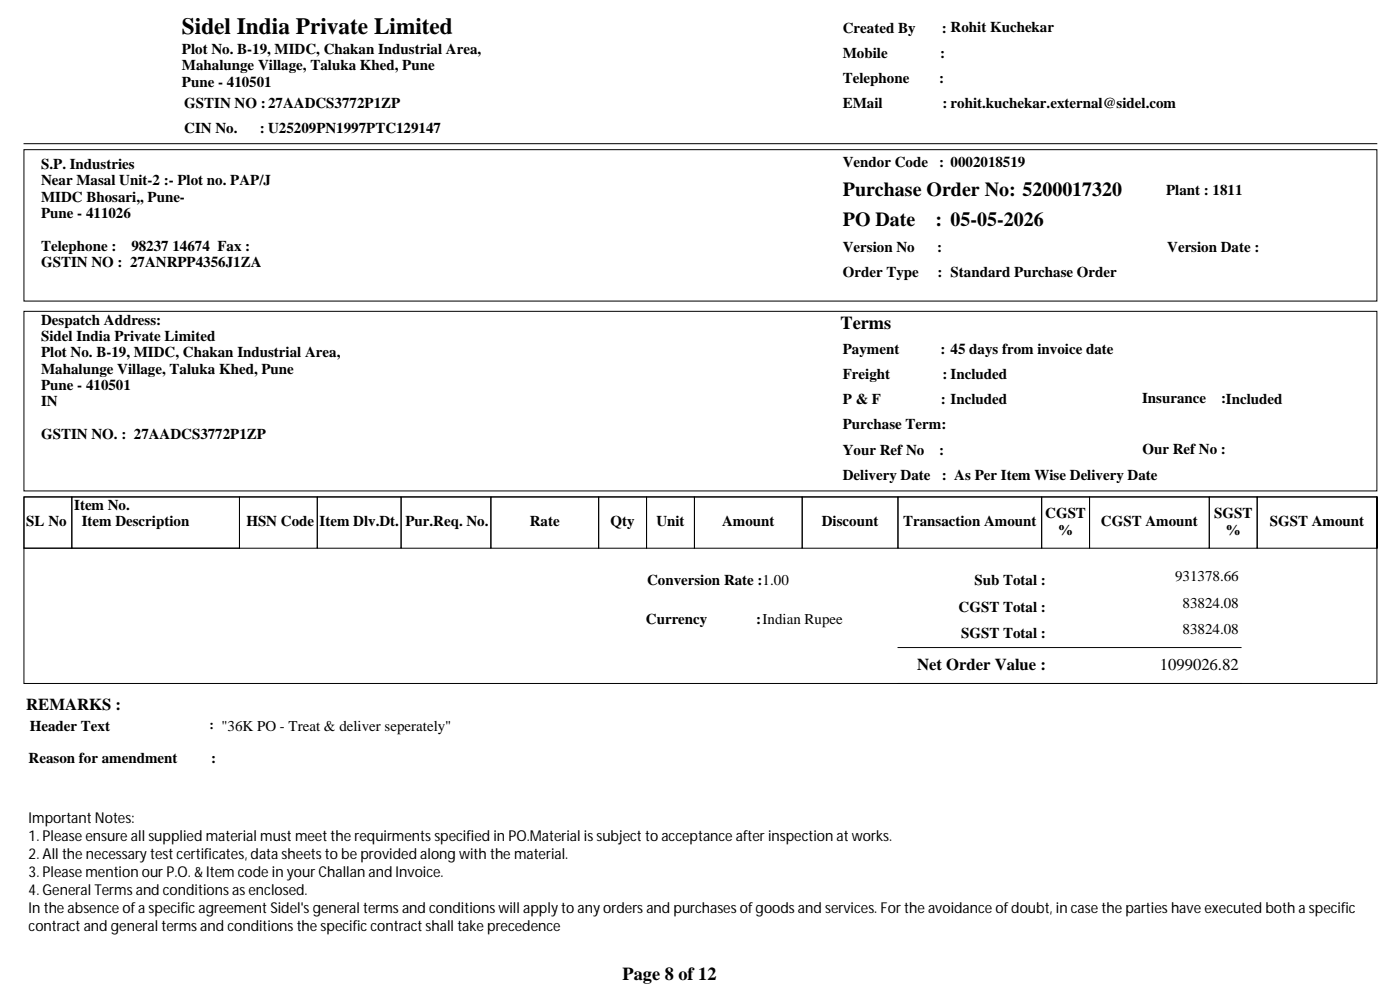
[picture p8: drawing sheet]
<svg xmlns="http://www.w3.org/2000/svg" width="297mm" height="210mm" viewBox="0 0 297 210" stroke-linecap="round" stroke-linejoin="round" font-family="sans-serif">
<defs><g id="words">
<text font-size="4.9" x="38.6" y="7.2">Sidel India Private Limited</text>
<g font-size="4.2">
<text x="178.8" y="41.6">Purchase Order No: 5200017320</text>
<text x="178.8" y="47.9">PO Date</text>
<text x="198.4" y="47.9">: 05-05-2026</text>
</g>
<g font-size="3.9">
<text x="178.3" y="69.8">Terms</text>
<text x="132.1" y="207.8">Page 8 of 12</text>
</g>
<g font-size="3.5">
<text x="194.6" y="142.1">Net Order Value :</text>
<text x="246" y="142">1099026.82</text>
<text x="5.6" y="150.6">REMARKS :</text>
</g>
<g font-size="3.2">
<text x="38.6" y="11.4">Plot No. B-19, MIDC, Chakan Industrial Area,</text>
<text x="178.8" y="6.9">Created By</text>
<text x="199.8" y="6.9">: Rohit Kuchekar</text>
<text x="38.6" y="14.9">Mahalunge Village, Taluka Khed, Pune</text>
<text x="178.8" y="12.2">Mobile</text>
<text x="178.8" y="17.5">Telephone</text>
<text x="199.3" y="17.5">:</text>
<text x="199.4" y="12.2">:</text>
<text x="38.6" y="18.4">Pune - 410501</text>
<text x="39.1" y="22.9">GSTIN NO :27AADCS3772P1ZP</text>
<text x="178.8" y="22.9">EMail</text>
<text x="200" y="22.9">: rohit.kuchekar.external@sidel.com</text>
<text x="39.1" y="28.2">CIN No.</text>
<text x="55.2" y="28.2">: U25209PN1997PTC129147</text>
<text x="8.7" y="35.8">S.P. Industries</text>
<text x="178.8" y="35.4">Vendor Code</text>
<text x="199.3" y="35.4">: 0002018519</text>
<text x="8.7" y="39.3">Near Masal Unit-2 :- Plot no. PAP/J</text>
<text x="247.4" y="41.4">Plant : 1811</text>
<text x="8.7" y="42.8">MIDC Bhosari,, Pune-</text>
<text x="8.7" y="46.2">Pune - 411026</text>
<text x="8.7" y="53.2">Telephone :</text>
<text x="27.9" y="53.2">98237 14674 Fax :</text>
<text x="178.8" y="53.5">Version No</text>
<text x="198.8" y="53.5">:</text>
<text x="247.6" y="53.5">Version Date :</text>
<text x="8.7" y="56.6">GSTIN NO : 27ANRPP4356J1ZA</text>
<text x="178.8" y="58.8">Order Type</text>
<text x="198.9" y="58.8">: Standard Purchase Order</text>
<text x="8.7" y="68.8">Despatch Address:</text>
<text x="8.7" y="72.3">Sidel India Private Limited</text>
<text x="8.7" y="75.8">Plot No. B-19, MIDC, Chakan Industrial Area,</text>
<text x="178.8" y="75.1">Payment</text>
<text x="199.5" y="75.1">: 45 days from invoice date</text>
<text x="8.7" y="79.2">Mahalunge Village, Taluka Khed, Pune</text>
<text x="8.7" y="82.7">Pune - 410501</text>
<text x="178.8" y="80.4">Freight</text>
<text x="200" y="80.4">: Included</text>
<text x="8.7" y="86.2">IN</text>
<text x="178.8" y="85.7">P &amp; F</text>
<text x="199.6" y="85.7">: Included</text>
<text x="242.3" y="85.5">Insurance</text>
<text x="259.1" y="85.5">:Included</text>
<text x="8.7" y="93.1">GSTIN NO. : 27AADCS3772P1ZP</text>
<text x="178.8" y="91.1">Purchase Term:</text>
<text x="178.8" y="96.4">Your Ref No</text>
<text x="178.8" y="101.7">Delivery Date</text>
<text x="199.3" y="96.4">:</text>
<text x="199.8" y="101.7">: As Per Item Wise Delivery Date</text>
<text x="242.4" y="96.3">Our Ref No :</text>
<text x="5.6" y="111.7">SL No</text>
<text x="15.7" y="108.2">Item No.</text>
<text x="17.3" y="111.6">Item Description</text>
<text x="52.3" y="111.7">HSN Code</text>
<text x="67.8" y="111.6">Item Dlv.Dt.</text>
<text x="86" y="111.6">Pur.Req. No.</text>
<text x="112.4" y="111.6">Rate</text>
<text x="129.5" y="111.7">Qty</text>
<text x="139.2" y="111.6">Unit</text>
<text x="153.2" y="111.7">Amount</text>
<text x="174.3" y="111.6">Discount</text>
<text x="191.6" y="111.7">Transaction Amount</text>
<text x="221.7" y="109.9">CGST</text>
<text x="224.5" y="113.4">%</text>
<text x="233.6" y="111.7">CGST Amount</text>
<text x="257.6" y="109.9">SGST</text>
<text x="260" y="113.4">%</text>
<text x="269.4" y="111.7">SGST Amount</text>
<text x="137.3" y="124.2">Conversion Rate :1.00</text>
<text x="206.7" y="124.2">Sub Total :</text>
<text x="249.3" y="123.3">931378.66</text>
<text x="203.4" y="129.8">CGST Total :</text>
<text x="250.9" y="128.9">83824.08</text>
<text x="137" y="132.3">Currency</text>
<text x="160.4" y="132.3">:Indian Rupee</text>
<text x="203.9" y="135.4">SGST Total :</text>
<text x="250.9" y="134.5">83824.08</text>
<text x="6.3" y="155">Header Text</text>
<text x="6.1" y="161.8">Reason for amendment</text>
<text x="44.8" y="161.8">:</text>
<text x="6.1" y="174.7">Important Notes:</text>
<text x="6.1" y="178.5">1. Please ensure all supplied material must meet the requirments specified in PO.Material is subject to acceptance after inspection at works.</text>
<text x="6.1" y="182.3">2. All the necessary test certificates, data sheets to be provided along with the material.</text>
<text x="6.1" y="186.1">3. Please mention our P.O. &amp; Item code in your Challan and Invoice.</text>
<text x="6.1" y="189.9">4. General Terms and conditions as enclosed.</text>
<text x="6.1" y="193.7">In the absence of a specific agreement Sidel's general terms and conditions will apply to any orders and purchases of goods and services. For the avoidance of doubt, in case the parties have executed both a specific</text>
<text x="6.1" y="197.5">contract and general terms and conditions the specific contract shall take precedence</text>
</g>
<text font-size="2.8" x="44.4" y="154.7">: &quot;36K PO - Treat &amp; deliver seperately&quot;</text>
</g></defs>
<g fill="none" stroke="#000" stroke-width=".21">
<path d="M5 30.5h287.2M5.1 31.8h287v32.1h-287zM5.1 66h287v38.1h-287zM5 116.3h45.9M5.1 105.4h287v39.6h-287zM5.1 105.4h10.1v10.9h-10.1zM15.2 105.4h35.6v10.9h-35.6zM50.8 105.4h16.5v10.9h-16.5zM67.3 105.4h17.8v10.9h-17.8zM85.1 105.4h19v10.9h-19zM104.1 105.4h22.9v10.9h-22.9zM127 105.4h10.2v10.9h-10.2z"/>
<path d="M137.2 105.4h10.1v10.9h-10.1zM147.3 105.4h22.9v10.9h-22.9zM170.2 105.4h20.3v10.9h-20.3zM190.5 105.4h30.5v10.9h-30.5zM221 105.4h10.1v10.9h-10.1zM231.1 105.4h25.4v10.9h-25.4zM256.5 105.4h10.2v10.9h-10.2zM266.7 105.4h25.4v10.9h-25.4zM292.1 105.4v10.9zM190.4 137.4h73M190.4 145h73"/>
</g>
<use href="#words"/>
</svg>
